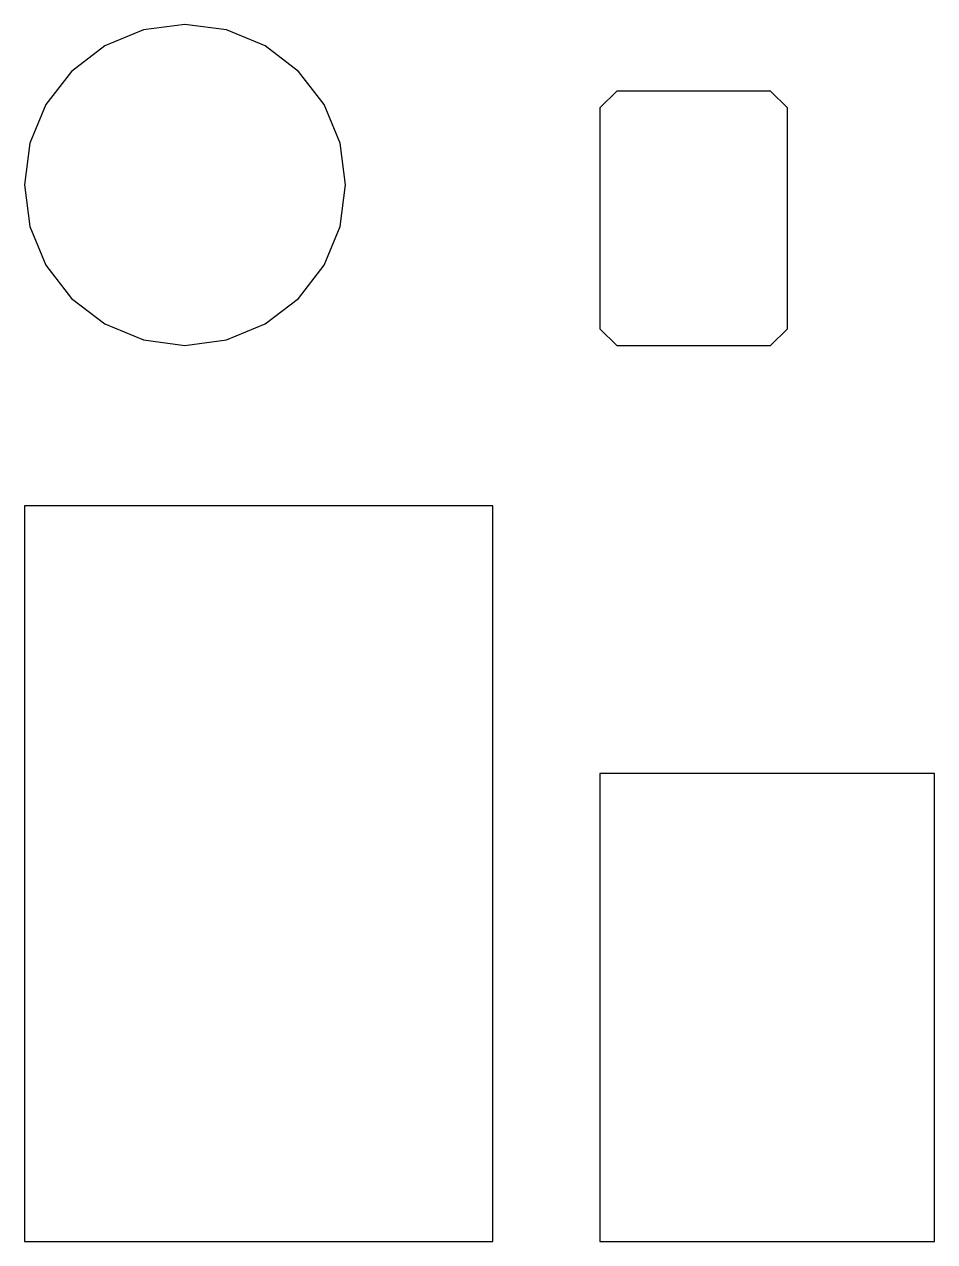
# Model space of a CAD drawing. Header units: millimetres. Extents: x 0 to 1360, y 0 to 1820.
import ezdxf

# ---------------------------------------------------------------- set-up
doc = ezdxf.new("R2010")
doc.units = ezdxf.units.MM
for name, color, linetype in [('PART001', 7, 'Continuous'), ('PART002', 7, 'Continuous'), ('PART003', 7, 'Continuous'), ('PART004', 7, 'Continuous')]:
    doc.layers.add(name, color=color, linetype=linetype)

msp = doc.modelspace()

# ---------------------------------------------------------------- linework, layer by layer
at = {"layer": 'PART001'}
msp.add_lwpolyline([(700, 0), (700, 1100), (0, 1100), (0, 0)], close=True, dxfattribs=at)
at = {"layer": 'PART002'}
msp.add_lwpolyline([(1360, 0), (1360, 700), (860, 700), (860, 0)], close=True, dxfattribs=at)
at = {"layer": 'PART003'}
msp.add_lwpolyline([(480, 1580), (471.82, 1642.12), (447.85, 1700), (409.71, 1749.71), (360, 1787.85), (302.12, 1811.82), (240, 1820), (177.88, 1811.82), (120, 1787.85), (70.29, 1749.71), (32.15, 1700), (8.18, 1642.12), (0, 1580), (8.18, 1517.88), (32.15, 1460), (70.29, 1410.29), (120, 1372.15), (177.88, 1348.18), (240, 1340), (302.12, 1348.18), (360, 1372.15), (409.71, 1410.29), (447.85, 1460), (471.82, 1517.88)], close=True, dxfattribs=at)
at = {"layer": 'PART004'}
msp.add_lwpolyline([(1140, 1365), (1140, 1695), (1115, 1720), (885, 1720), (860, 1695), (860, 1365), (885, 1340), (1115, 1340)], close=True, dxfattribs=at)

doc.saveas('drawing.dxf')
